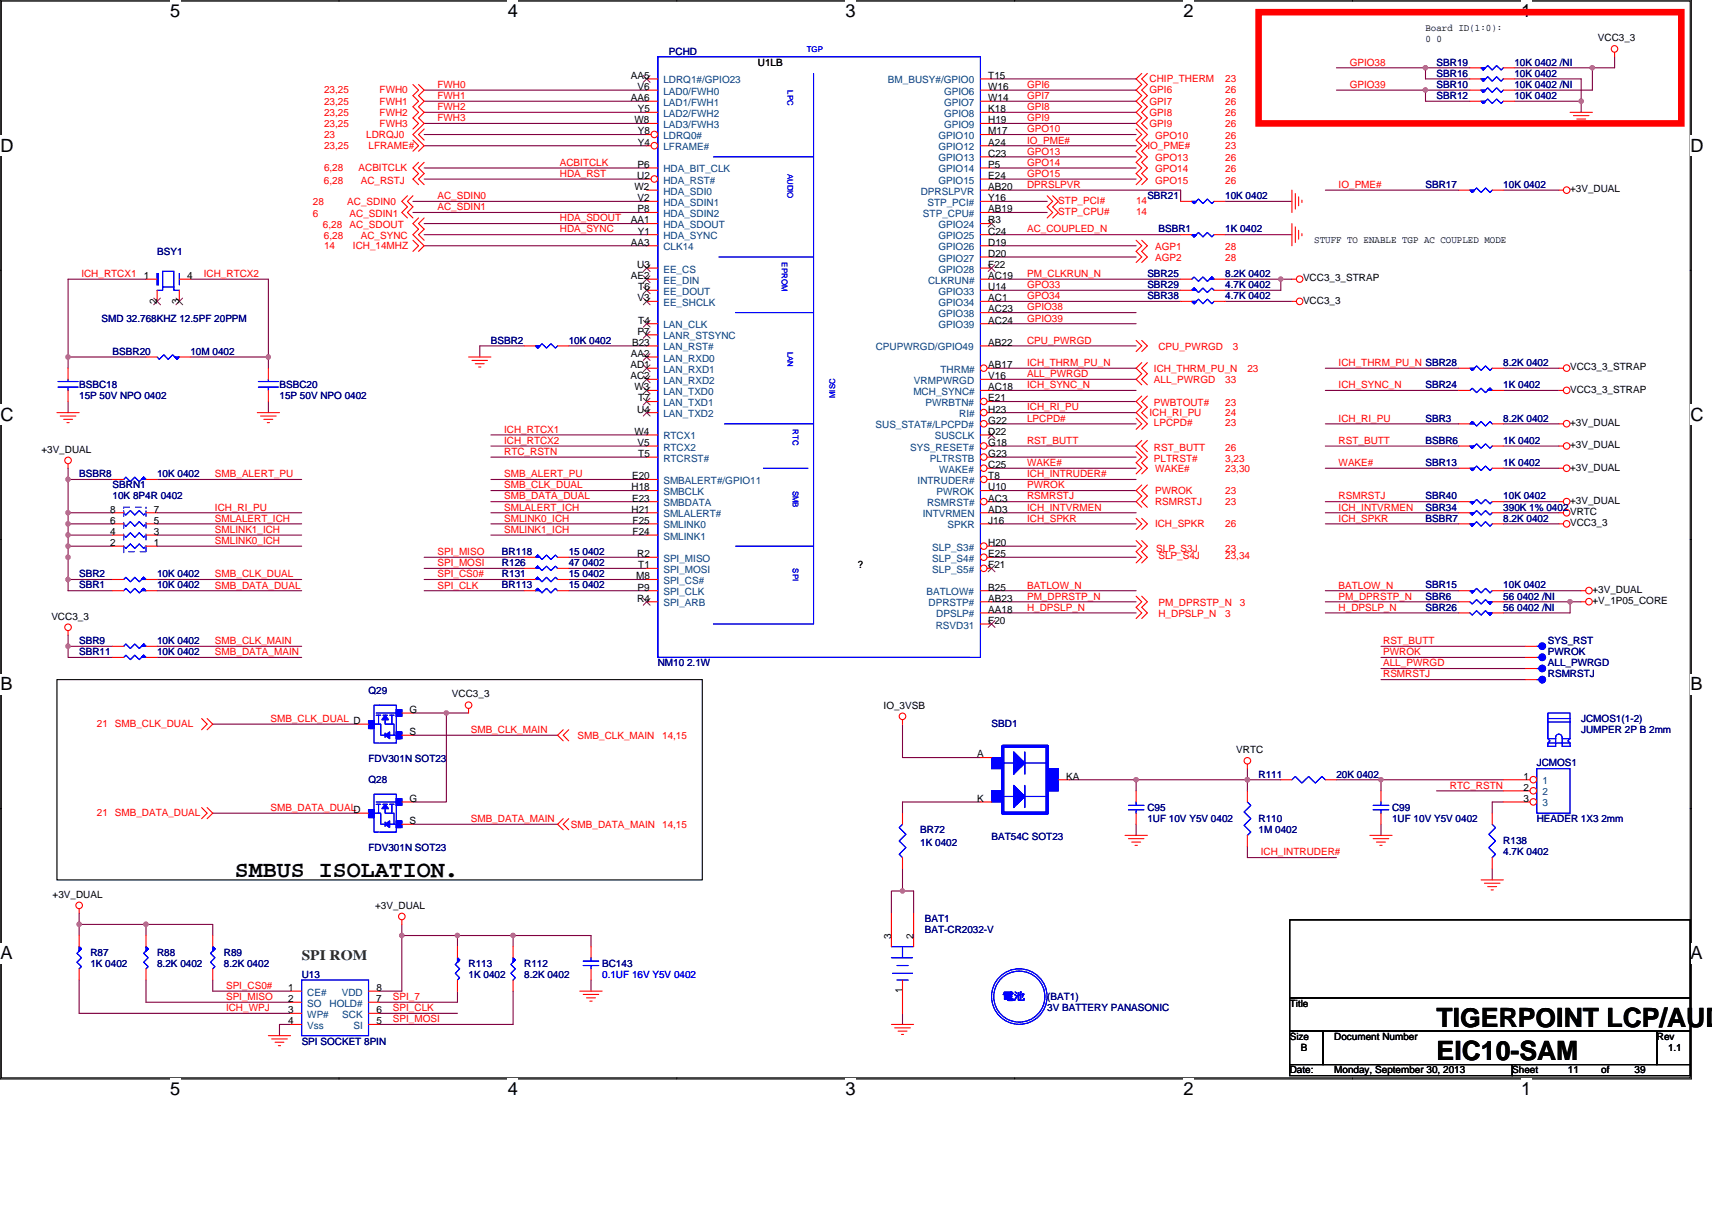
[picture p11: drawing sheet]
<svg xmlns="http://www.w3.org/2000/svg" width="297mm" height="210mm" viewBox="0 0 297 210" stroke-linecap="round" stroke-linejoin="round" font-family="sans-serif">
<defs><g id="words">
<g font-size="4.6">
<text x="249.3" y="178.2">TIGERPOINT LCP/AUD</text>
<text x="249.3" y="184">EIC10-SAM</text>
</g>
<text font-size="4" x="40.8" y="152.2">SMBUS ISOLATION.</text>
<g font-size="3.2">
<text x="29.5" y="2.9">5</text>
<text x="88.1" y="2.9">4</text>
<text x="146.7" y="2.9">3</text>
<text x="205.3" y="2.9">2</text>
<text x="263.9" y="2.9">1</text>
<text x=".1" y="26.4">D</text>
<text x="293.3" y="26.4">D</text>
<text x=".1" y="73.1">C</text>
<text x="293.3" y="73.1">C</text>
<text x=".1" y="119.8">B</text>
<text x="293.3" y="119.8">B</text>
<text x=".1" y="166.5">A</text>
<text x="293.3" y="166.5">A</text>
<text x="29.5" y="190">5</text>
<text x="88.1" y="190">4</text>
<text x="146.7" y="190">3</text>
<text x="205.3" y="190">2</text>
<text x="263.9" y="190">1</text>
</g>
<text font-size="2.5" fill="#008000" x="52.3" y="166.6">SPI ROM</text>
<g font-size="1.7">
<text x="247.3" y="5.4">Board ID(1:0):</text>
<text x="131.5" y="11.4">U1LB</text>
<text x="247.3" y="7.3">0 0</text>
<text x="277.2" y="7.1">VCC3_3</text>
<text x="109.5" y="13.7">AA5</text>
<text x="109.5" y="17.5">AA6</text>
<text x="110.6" y="15.6">V6</text>
<text x="171.5" y="13.7">T15</text>
<text x="171.5" y="15.6">W16</text>
<text x="171.5" y="17.5">W14</text>
<text x="110.1" y="21.4">W8</text>
<text x="110.7" y="19.5">Y5</text>
<text x="110.7" y="23.3">Y8</text>
<text x="171.5" y="23.3">M17</text>
<text x="171.5" y="19.5">K18</text>
<text x="171.5" y="21.4">H19</text>
<text x="110.6" y="29.1">P6</text>
<text x="110.7" y="25.3">Y4</text>
<text x="171.5" y="25.3">A24</text>
<text x="171.5" y="27.2">C23</text>
<text x="171.5" y="29.1">P5</text>
<text x="110.1" y="33">W2</text>
<text x="110.6" y="31.1">U2</text>
<text x="110.6" y="34.9">V2</text>
<text x="171.5" y="31.1">E24</text>
<text x="171.5" y="33">AB20</text>
<text x="171.5" y="34.9">Y16</text>
<text x="272.4" y="33.4">+3V_DUAL</text>
<text x="109.5" y="38.8">AA1</text>
<text x="110.6" y="36.9">P8</text>
<text x="110.7" y="40.7">Y1</text>
<text x="171.5" y="36.9">AB19</text>
<text x="171.5" y="38.8">R3</text>
<text x="171.5" y="40.7">C24</text>
<text x="109.5" y="42.6">AA3</text>
<text x="110.6" y="46.5">U3</text>
<text x="171.5" y="42.6">D19</text>
<text x="171.5" y="44.6">D20</text>
<text x="171.5" y="46.5">F22</text>
<text x="228" y="42.1">STUFF TO ENABLE TGP AC COUPLED MODE</text>
<text x="24.9" y="48.4">1</text>
<text x="27.2" y="52.7" transform="rotate(-90 27.2 52.7)">2</text>
<text x="31.1" y="52.7" transform="rotate(-90 31.1 52.7)">3</text>
<text x="32.5" y="48.4">4</text>
<text x="109.5" y="48.4">AE2</text>
<text x="110.6" y="52.3">V3</text>
<text x="110.7" y="50.4">T6</text>
<text x="171.5" y="48.4">AC19</text>
<text x="171.5" y="50.4">U14</text>
<text x="171.5" y="52.3">AC1</text>
<text x="226.1" y="52.7">VCC3_3</text>
<text x="226.1" y="48.8">VCC3_3_STRAP</text>
<text x="110.6" y="58.1">P7</text>
<text x="110.7" y="56.2">T4</text>
<text x="171.5" y="54.2">AC23</text>
<text x="171.5" y="56.2">AC24</text>
<text x="109.4" y="63.9">AD1</text>
<text x="109.4" y="65.8">AC2</text>
<text x="109.5" y="61.9">AA2</text>
<text x="109.7" y="60">B23</text>
<text x="171.5" y="65.8">V16</text>
<text x="171.5" y="63.9">AB17</text>
<text x="171.5" y="60">AB22</text>
<text x="272.4" y="64.3">VCC3_3_STRAP</text>
<text x="110.1" y="67.7">W3</text>
<text x="110.6" y="71.6">U4</text>
<text x="110.7" y="69.7">T7</text>
<text x="171.5" y="71.6">H23</text>
<text x="171.5" y="69.7">E21</text>
<text x="171.5" y="67.7">AC18</text>
<text x="272.4" y="68.1">VCC3_3_STRAP</text>
<text x="110.1" y="75.5">W4</text>
<text x="110.6" y="77.4">V5</text>
<text x="171.5" y="77.4">G18</text>
<text x="171.5" y="75.5">D22</text>
<text x="171.5" y="73.5">G22</text>
<text x="272.4" y="77.8">+3V_DUAL</text>
<text x="272.4" y="73.9">+3V_DUAL</text>
<text x="7.2" y="78.6">+3V_DUAL</text>
<text x="109.7" y="83.2">E20</text>
<text x="110.7" y="79.3">T5</text>
<text x="171.5" y="83.2">T8</text>
<text x="171.5" y="81.2">C25</text>
<text x="171.5" y="79.3">G23</text>
<text x="272.4" y="81.7">+3V_DUAL</text>
<text x="19.1" y="89">8</text>
<text x="26.7" y="89">7</text>
<text x="109.6" y="85.1">H18</text>
<text x="109.6" y="89">H21</text>
<text x="109.7" y="87">E23</text>
<text x="171.5" y="89">AD3</text>
<text x="171.5" y="87">AC3</text>
<text x="171.5" y="85.1">U10</text>
<text x="272.4" y="87.4">+3V_DUAL</text>
<text x="272.4" y="89.4">VRTC</text>
<text x="19.1" y="94.8">2</text>
<text x="19.1" y="92.8">4</text>
<text x="19.1" y="90.9">6</text>
<text x="26.7" y="94.8">1</text>
<text x="26.7" y="92.8">3</text>
<text x="26.7" y="90.9">5</text>
<text x="109.8" y="90.9">F25</text>
<text x="109.8" y="92.8">F24</text>
<text x="171.5" y="90.9">J16</text>
<text x="171.5" y="94.8">H20</text>
<text x="272.4" y="91.3">VCC3_3</text>
<text x="110.4" y="100.5">M8</text>
<text x="110.6" y="96.7">R2</text>
<text x="110.7" y="98.6">T1</text>
<text x="148.9" y="98.6">?</text>
<text x="171.5" y="96.7">E25</text>
<text x="171.5" y="98.6">F21</text>
<text x="8.9" y="107.5">VCC3_3</text>
<text x="110.6" y="104.4">R4</text>
<text x="110.6" y="102.5">P9</text>
<text x="171.5" y="106.3">AA18</text>
<text x="171.5" y="104.4">AB23</text>
<text x="171.5" y="102.5">B25</text>
<text x="276.3" y="102.9">+3V_DUAL</text>
<text x="276.3" y="104.8">+V_1P05_CORE</text>
<text x="171.5" y="108.3">F20</text>
<text x="71.1" y="123.7">G</text>
<text x="78.4" y="121">VCC3_3</text>
<text x="153.3" y="123">IO_3VSB</text>
<text x="71.1" y="127.6">S</text>
<text x="169.5" y="131.4">A</text>
<text x="214.5" y="130.7">VRTC</text>
<text x="185" y="135.3">KA</text>
<text x="264.3" y="135.3">1</text>
<text x="264.3" y="137.2">2</text>
<text x="71.1" y="143">S</text>
<text x="71.1" y="139.1">G</text>
<text x="169.5" y="139.1">K</text>
<text x="264.3" y="139.2">3</text>
<text x="9.1" y="155.8">+3V_DUAL</text>
<text x="65.1" y="157.7">+3V_DUAL</text>
<text x="154.6" y="162.9" transform="rotate(-90 154.6 162.9)">3</text>
<text x="158.5" y="162.9" transform="rotate(-90 158.5 162.9)">2</text>
<text x="50" y="172">1</text>
<text x="50" y="173.9">2</text>
<text x="65.3" y="173.9">7</text>
<text x="65.3" y="172">8</text>
<text x="156.6" y="172.4" transform="rotate(-90 156.6 172.4)">1</text>
<text x="50" y="175.8">3</text>
<text x="50" y="177.8">4</text>
<text x="65.3" y="177.8">5</text>
<text x="65.3" y="175.8">6</text>
<text x="223.8" y="174.7">Title</text>
<text x="223.8" y="180.5">Size</text>
<text x="225.7" y="182.4">B</text>
<text x="231.5" y="180.5">Document Number</text>
<text x="287.5" y="180.5">Rev</text>
<text x="289.4" y="182.4">1.1</text>
<text x="223.8" y="186.3">Date:</text>
<text x="231.5" y="186.3">Monday, September 30, 2013</text>
<text x="262.4" y="186.3">Sheet</text>
<text x="272" y="186.3">11</text>
<text x="277.8" y="186.3">of</text>
<text x="283.6" y="186.3">39</text>
</g>
<g font-size="1.7" fill="#000080">
<text x="116.1" y="9.5">PCHD</text>
<text x="249.3" y="11.4">SBR19</text>
<text x="262.8" y="11.4">10K 0402 /NI</text>
<text x="249.3" y="13.3">SBR16</text>
<text x="249.3" y="17.2">SBR12</text>
<text x="249.3" y="15.2">SBR10</text>
<text x="262.8" y="13.3">10K 0402</text>
<text x="262.8" y="17.2">10K 0402</text>
<text x="262.8" y="15.2">10K 0402 /NI</text>
<text x="199.1" y="34.5">SBR21</text>
<text x="212.6" y="34.5">10K 0402</text>
<text x="247.3" y="32.6">SBR17</text>
<text x="260.8" y="32.6">10K 0402</text>
<text x="201" y="40.3">BSBR1</text>
<text x="212.6" y="40.3">1K 0402</text>
<text x="27.3" y="44.2">BSY1</text>
<text x="199.1" y="50">SBR29</text>
<text x="199.1" y="51.9">SBR38</text>
<text x="199.1" y="48.1">SBR25</text>
<text x="212.6" y="50">4.7K 0402</text>
<text x="212.6" y="51.9">4.7K 0402</text>
<text x="212.6" y="48.1">8.2K 0402</text>
<text x="17.6" y="55.8">SMD 32.768KHZ 12.5PF 20PPM</text>
<text x="85.2" y="59.6">BSBR2</text>
<text x="98.7" y="59.6">10K 0402</text>
<text x="19.5" y="61.6">BSBR20</text>
<text x="33" y="61.6">10M 0402</text>
<text x="260.8" y="63.5">8.2K 0402</text>
<text x="13.7" y="67.4">BSBC18</text>
<text x="13.7" y="69.3">15P 50V NPO 0402</text>
<text x="48.5" y="67.4">BSBC20</text>
<text x="48.5" y="69.3">15P 50V NPO 0402</text>
<text x="247.3" y="67.4">SBR24</text>
<text x="260.8" y="67.4">1K 0402</text>
<text x="247.3" y="73.2">SBR3</text>
<text x="247.3" y="77">BSBR6</text>
<text x="260.8" y="77">1K 0402</text>
<text x="260.8" y="73.2">8.2K 0402</text>
<text x="13.7" y="82.8">BSBR8</text>
<text x="27.3" y="82.8">10K 0402</text>
<text x="247.3" y="80.9">SBR13</text>
<text x="260.8" y="80.9">1K 0402</text>
<text x="19.5" y="84.8">SBRN1</text>
<text x="19.5" y="86.7">10K 8P4R 0402</text>
<text x="247.3" y="86.7">SBR40</text>
<text x="247.3" y="88.6">SBR34</text>
<text x="260.8" y="86.7">10K 0402</text>
<text x="260.8" y="88.6">390K 1% 0402</text>
<text x="247.3" y="90.5">BSBR7</text>
<text x="260.8" y="90.5">8.2K 0402</text>
<text x="13.7" y="100.2">SBR2</text>
<text x="27.3" y="100.2">10K 0402</text>
<text x="87.1" y="98.3">R126</text>
<text x="87.1" y="96.3">BR118</text>
<text x="87.1" y="100.2">R131</text>
<text x="98.7" y="98.3">47 0402</text>
<text x="98.7" y="96.3">15 0402</text>
<text x="98.7" y="100.2">15 0402</text>
<text x="13.7" y="102.1">SBR1</text>
<text x="27.3" y="102.1">10K 0402</text>
<text x="87.1" y="102.1">BR113</text>
<text x="98.7" y="102.1">15 0402</text>
<text x="247.3" y="106">SBR26</text>
<text x="247.3" y="102.1">SBR15</text>
<text x="247.3" y="104.1">SBR6</text>
<text x="260.8" y="106">56 0402 /NI</text>
<text x="260.8" y="102.1">10K 0402</text>
<text x="260.8" y="104.1">56 0402 /NI</text>
<text x="13.7" y="113.7">SBR11</text>
<text x="13.7" y="111.8">SBR9</text>
<text x="27.3" y="113.7">10K 0402</text>
<text x="27.3" y="111.8">10K 0402</text>
<text x="268.6" y="113.7">PWROK</text>
<text x="268.6" y="111.8">SYS_RST</text>
<text x="114.1" y="115.6">NM10 2.1W</text>
<text x="268.6" y="117.6">RSMRSTJ</text>
<text x="268.6" y="115.6">ALL_PWRGD</text>
<text x="63.9" y="120.5">Q29</text>
<text x="274.3" y="125.3">JCMOS1(1-2)</text>
<text x="172" y="126.2">SBD1</text>
<text x="274.3" y="127.2">JUMPER 2P B 2mm</text>
<text x="63.9" y="135.9">Q28</text>
<text x="63.9" y="132.2">FDV301N SOT23</text>
<text x="218.4" y="134.9">R111</text>
<text x="231.9" y="134.9">20K 0402</text>
<text x="266.6" y="133">JCMOS1</text>
<text x="199.1" y="140.7">C95</text>
<text x="199.1" y="142.7">1UF 10V Y5V 0402</text>
<text x="218.4" y="142.7">R110</text>
<text x="241.5" y="140.7">C99</text>
<text x="241.5" y="142.7">1UF 10V Y5V 0402</text>
<text x="266.6" y="142.7">HEADER 1X3 2mm</text>
<text x="63.9" y="147.7">FDV301N SOT23</text>
<text x="159.7" y="144.6">BR72</text>
<text x="159.7" y="146.9">1K 0402</text>
<text x="172" y="145.8">BAT54C SOT23</text>
<text x="218.4" y="144.6">1M 0402</text>
<text x="260.8" y="146.5">R138</text>
<text x="260.8" y="148.4">4.7K 0402</text>
<text x="160.5" y="160">BAT1</text>
<text x="160.5" y="162">BAT-CR2032-V</text>
<text x="15.7" y="165.8">R87</text>
<text x="15.7" y="167.7">1K 0402</text>
<text x="27.3" y="165.8">R88</text>
<text x="27.3" y="167.7">8.2K 0402</text>
<text x="38.8" y="165.8">R89</text>
<text x="38.8" y="167.7">8.2K 0402</text>
<text x="81.3" y="167.7">R113</text>
<text x="90.9" y="167.7">R112</text>
<text x="104.5" y="167.7">BC143</text>
<text x="52.3" y="169.7">U13</text>
<text x="81.3" y="169.7">1K 0402</text>
<text x="90.9" y="169.7">8.2K 0402</text>
<text x="181.7" y="173.5">(BAT1)</text>
<text x="181.7" y="175.5">3V BATTERY PANASONIC</text>
<text x="52.3" y="181.3">SPI SOCKET 8PIN</text>
</g>
<g font-size="1.7" fill="#f00">
<text x="234.2" y="11.4">GPIO38</text>
<text x="56.2" y="16.2">23,25</text>
<text x="65.9" y="16.2">FWH0</text>
<text x="75.9" y="15.3">FWH0</text>
<text x="75.9" y="17.2">FWH1</text>
<text x="178.2" y="17.2">GPI7</text>
<text x="178.2" y="15.3">GPI6</text>
<text x="199.5" y="14.3">CHIP_THERM</text>
<text x="199.5" y="16.2">GPI6</text>
<text x="212.6" y="14.3">23</text>
<text x="212.6" y="16.2">26</text>
<text x="234.2" y="15.3">GPIO39</text>
<text x="56.2" y="18.1">23,25</text>
<text x="56.2" y="22">23,25</text>
<text x="56.2" y="20.1">23,25</text>
<text x="56.2" y="23.9">23</text>
<text x="63.5" y="23.9">LDRQJ0</text>
<text x="65.9" y="18.1">FWH1</text>
<text x="65.9" y="22">FWH3</text>
<text x="65.9" y="20.1">FWH2</text>
<text x="75.9" y="19.1">FWH2</text>
<text x="75.9" y="21">FWH3</text>
<text x="178.2" y="19.1">GPI8</text>
<text x="178.2" y="21">GPI9</text>
<text x="178.2" y="23">GPO10</text>
<text x="199.5" y="20.1">GPI8</text>
<text x="199.5" y="22">GPI9</text>
<text x="199.5" y="18.1">GPI7</text>
<text x="212.6" y="20.1">26</text>
<text x="212.6" y="22">26</text>
<text x="212.6" y="18.1">26</text>
<text x="56.2" y="29.7">6,28</text>
<text x="56.2" y="25.9">23,25</text>
<text x="62.2" y="29.7">ACBITCLK</text>
<text x="63.9" y="25.9">LFRAME#</text>
<text x="97.1" y="28.8">ACBITCLK</text>
<text x="178.2" y="26.8">GPO13</text>
<text x="178.2" y="28.8">GPO14</text>
<text x="178.2" y="24.9">IO_PME#</text>
<text x="199.1" y="25.9">IO_PME#</text>
<text x="200.4" y="24.1">GPO10</text>
<text x="200.4" y="28">GPO13</text>
<text x="200.4" y="29.9">GPO14</text>
<text x="212.6" y="24.1">26</text>
<text x="212.6" y="28">26</text>
<text x="212.6" y="29.9">26</text>
<text x="212.6" y="25.9">23</text>
<text x="54.3" y="35.5">28</text>
<text x="56.2" y="31.9">6,28</text>
<text x="60.3" y="35.5">AC_SDIN0</text>
<text x="62.6" y="31.9">AC_RSTJ</text>
<text x="75.9" y="34.6">AC_SDIN0</text>
<text x="97.1" y="30.7">HDA_RST</text>
<text x="178.2" y="32.6">DPRSLPVR</text>
<text x="178.2" y="30.7">GPO15</text>
<text x="183.6" y="35.3">STP_PCI#</text>
<text x="197.1" y="35.3">14</text>
<text x="200.4" y="31.9">GPO15</text>
<text x="212.6" y="31.9">26</text>
<text x="232.3" y="32.6">IO_PME#</text>
<text x="54.3" y="37.6">6</text>
<text x="56" y="39.6">6,28</text>
<text x="56.2" y="41.5">6,28</text>
<text x="60.7" y="39.6">AC_SDOUT</text>
<text x="60.7" y="37.6">AC_SDIN1</text>
<text x="62.6" y="41.5">AC_SYNC</text>
<text x="75.9" y="36.5">AC_SDIN1</text>
<text x="97.1" y="38.4">HDA_SDOUT</text>
<text x="97.1" y="40.3">HDA_SYNC</text>
<text x="178.2" y="40.3">AC_COUPLED_N</text>
<text x="183.6" y="37.3">STP_CPU#</text>
<text x="197.1" y="37.3">14</text>
<text x="56.2" y="43.2">14</text>
<text x="61.2" y="43.2">ICH_14MHZ</text>
<text x="200.4" y="43.4">AGP1</text>
<text x="200.4" y="45.4">AGP2</text>
<text x="212.6" y="43.4">28</text>
<text x="212.6" y="45.4">28</text>
<text x="14.1" y="48.1">ICH_RTCX1</text>
<text x="35.4" y="48.1">ICH_RTCX2</text>
<text x="178.2" y="48.1">PM_CLKRUN_N</text>
<text x="178.2" y="50">GPO33</text>
<text x="178.2" y="51.9">GPO34</text>
<text x="178.2" y="53.9">GPIO38</text>
<text x="178.2" y="59.6">CPU_PWRGD</text>
<text x="178.2" y="55.8">GPIO39</text>
<text x="178.2" y="63.5">ICH_THRM_PU_N</text>
<text x="178.2" y="65.4">ALL_PWRGD</text>
<text x="200.2" y="64.5">ICH_THRM_PU_N</text>
<text x="201" y="60.8">CPU_PWRGD</text>
<text x="213.9" y="60.8">3</text>
<text x="216.4" y="64.5">23</text>
<text x="232.3" y="63.5">ICH_THRM_PU_N SBR28</text>
<text x="178.2" y="67.4">ICH_SYNC_N</text>
<text x="178.2" y="71.2">ICH_RI_PU</text>
<text x="200.2" y="70.5">PWBTOUT#</text>
<text x="200.2" y="66.4">ALL_PWRGD</text>
<text x="212.6" y="66.4">33</text>
<text x="212.6" y="70.5">23</text>
<text x="232.3" y="67.4">ICH_SYNC_N</text>
<text x="87.5" y="75.1">ICH_RTCX1</text>
<text x="87.5" y="77">ICH_RTCX2</text>
<text x="178.2" y="77">RST_BUTT</text>
<text x="178.2" y="73.2">LPCPD#</text>
<text x="199.5" y="72.2">ICH_RI_PU</text>
<text x="200.2" y="73.9">LPCPD#</text>
<text x="212.6" y="72.2">24</text>
<text x="212.6" y="73.9">23</text>
<text x="232.3" y="77">RST_BUTT</text>
<text x="232.3" y="73.2">ICH_RI_PU</text>
<text x="37.3" y="82.8">SMB_ALERT_PU</text>
<text x="87.5" y="79">RTC_RSTN</text>
<text x="87.5" y="82.8">SMB_ALERT_PU</text>
<text x="178.2" y="82.8">ICH_INTRUDER#</text>
<text x="178.2" y="80.9">WAKE#</text>
<text x="200.2" y="80.1">PLTRST#</text>
<text x="200.2" y="78.2">RST_BUTT</text>
<text x="200.4" y="81.9">WAKE#</text>
<text x="212.6" y="80.1">3,23</text>
<text x="212.6" y="78.2">26</text>
<text x="212.6" y="81.9">23,30</text>
<text x="232.3" y="80.9">WAKE#</text>
<text x="37.3" y="88.6">ICH_RI_PU</text>
<text x="87.5" y="88.6">SMLALERT_ICH</text>
<text x="87.5" y="84.8">SMB_CLK_DUAL</text>
<text x="87.5" y="86.7">SMB_DATA_DUAL</text>
<text x="178.2" y="88.6">ICH_INTVRMEN</text>
<text x="178.2" y="84.8">PWROK</text>
<text x="178.2" y="86.7">RSMRSTJ</text>
<text x="200.4" y="87.6">RSMRSTJ</text>
<text x="200.4" y="85.7">PWROK</text>
<text x="212.6" y="87.6">23</text>
<text x="212.6" y="85.7">23</text>
<text x="232.3" y="86.7">RSMRSTJ</text>
<text x="232.3" y="88.6">ICH_INTVRMEN</text>
<text x="37.3" y="90.5">SMLALERT_ICH</text>
<text x="37.3" y="94.4">SMLINK0_ICH</text>
<text x="37.3" y="92.5">SMLINK1_ICH</text>
<text x="87.5" y="90.5">SMLINK0_ICH</text>
<text x="87.5" y="92.5">SMLINK1_ICH</text>
<text x="178.2" y="90.5">ICH_SPKR</text>
<text x="200.4" y="91.5">ICH_SPKR</text>
<text x="200.6" y="95.7">SLP_S3J</text>
<text x="212.6" y="91.5">26</text>
<text x="212.6" y="95.7">23</text>
<text x="232.3" y="90.5">ICH_SPKR</text>
<text x="37.3" y="100.2">SMB_CLK_DUAL</text>
<text x="75.9" y="98.3">SPI_MOSI</text>
<text x="75.9" y="100.2">SPI_CS0#</text>
<text x="75.9" y="96.3">SPI_MISO</text>
<text x="201" y="97.1">SLP_S4J</text>
<text x="212.6" y="97.1">23,34</text>
<text x="37.3" y="102.1">SMB_DATA_DUAL</text>
<text x="75.9" y="102.1">SPI_CLK</text>
<text x="178.2" y="104.1">PM_DPRSTP_N</text>
<text x="178.2" y="106">H_DPSLP_N</text>
<text x="178.2" y="102.1">BATLOW_N</text>
<text x="201" y="107.1">H_DPSLP_N</text>
<text x="201" y="105.2">PM_DPRSTP_N</text>
<text x="212.6" y="107.1">3</text>
<text x="215.1" y="105.2">3</text>
<text x="232.3" y="106">H_DPSLP_N</text>
<text x="232.3" y="104.1">PM_DPRSTP_N</text>
<text x="232.3" y="102.1">BATLOW_N</text>
<text x="37.3" y="111.8">SMB_CLK_MAIN</text>
<text x="37.3" y="113.7">SMB_DATA_MAIN</text>
<text x="240" y="111.8">RST_BUTT</text>
<text x="240" y="113.7">PWROK</text>
<text x="240" y="115.6">ALL_PWRGD</text>
<text x="240" y="117.6">RSMRSTJ</text>
<text x="46.9" y="125.3">SMB_CLK_DUAL D</text>
<text x="16.8" y="126.2">21 SMB_CLK_DUAL</text>
<text x="81.7" y="127.2">SMB_CLK_MAIN</text>
<text x="100.2" y="128.2">SMB_CLK_MAIN</text>
<text x="114.9" y="128.2">14,15</text>
<text x="251.6" y="136.9">RTC_RSTN</text>
<text x="16.8" y="141.7">21 SMB_DATA_DUAL</text>
<text x="46.9" y="140.7">SMB_DATA_DUALD</text>
<text x="81.7" y="142.7">SMB_DATA_MAIN</text>
<text x="99.1" y="143.6">SMB_DATA_MAIN</text>
<text x="114.9" y="143.6">14,15</text>
<text x="218.8" y="148.4">ICH_INTRUDER#</text>
<text x="39.2" y="173.5">SPI_MISO</text>
<text x="39.2" y="171.6">SPI_CS0#</text>
<text x="68.2" y="173.5">SPI_7</text>
<text x="39.2" y="175.5">ICH_WPJ</text>
<text x="68.2" y="175.5">SPI_CLK</text>
<text x="68.2" y="177.4">SPI_MOSI</text>
</g>
<g font-size="1.7" fill="#004080">
<text x="115.1" y="14.5">LDRQ1#/GPIO23</text>
<text x="115.1" y="16.4">LAD0/FWH0</text>
<text x="154.1" y="14.5">BM_BUSY#/GPIO0</text>
<text x="163.8" y="16.4">GPIO6</text>
<text x="115.1" y="18.4">LAD1/FWH1</text>
<text x="115.1" y="20.3">LAD2/FWH2</text>
<text x="115.1" y="22.2">LAD3/FWH3</text>
<text x="163.8" y="20.3">GPIO8</text>
<text x="163.8" y="22.2">GPIO9</text>
<text x="163.8" y="18.4">GPIO7</text>
<text x="115.1" y="26.1">LFRAME#</text>
<text x="115.1" y="29.9">HDA_BIT_CLK</text>
<text x="115.1" y="24.1">LDRQ0#</text>
<text x="162.8" y="24.1">GPIO10</text>
<text x="162.8" y="26.1">GPIO12</text>
<text x="162.8" y="28">GPIO13</text>
<text x="162.8" y="29.9">GPIO14</text>
<text x="115.1" y="31.9">HDA_RST#</text>
<text x="115.1" y="33.8">HDA_SDI0</text>
<text x="115.1" y="35.7">HDA_SDIN1</text>
<text x="159.8" y="33.8">DPRSLPVR</text>
<text x="160.9" y="35.7">STP_PCI#</text>
<text x="162.8" y="31.9">GPIO15</text>
<text x="115.1" y="37.7">HDA_SDIN2</text>
<text x="115.1" y="39.6">HDA_SDOUT</text>
<text x="115.1" y="41.5">HDA_SYNC</text>
<text x="160.1" y="37.7">STP_CPU#</text>
<text x="162.8" y="39.6">GPIO24</text>
<text x="162.8" y="41.5">GPIO25</text>
<text x="115.1" y="43.4">CLK14</text>
<text x="115.1" y="47.3">EE_CS</text>
<text x="162.8" y="43.4">GPIO26</text>
<text x="162.8" y="45.4">GPIO27</text>
<text x="162.8" y="47.3">GPIO28</text>
<text x="115.1" y="49.2">EE_DIN</text>
<text x="115.1" y="51.2">EE_DOUT</text>
<text x="115.1" y="53.1">EE_SHCLK</text>
<text x="161" y="49.2">CLKRUN#</text>
<text x="162.8" y="51.2">GPIO33</text>
<text x="162.8" y="53.1">GPIO34</text>
<text x="115.1" y="57">LAN_CLK</text>
<text x="115.1" y="58.9">LANR_STSYNC</text>
<text x="162.8" y="55">GPIO38</text>
<text x="162.8" y="57">GPIO39</text>
<text x="115.1" y="60.8">LAN_RST#</text>
<text x="115.1" y="62.7">LAN_RXD0</text>
<text x="115.1" y="64.7">LAN_RXD1</text>
<text x="152" y="60.8">CPUPWRGD/GPIO49</text>
<text x="163.2" y="64.7">THRM#</text>
<text x="115.1" y="66.6">LAN_RXD2</text>
<text x="115.1" y="68.5">LAN_TXD0</text>
<text x="115.1" y="70.5">LAN_TXD1</text>
<text x="158.5" y="68.5">MCH_SYNC#</text>
<text x="158.6" y="66.6">VRMPWRGD</text>
<text x="160.6" y="70.5">PWRBTN#</text>
<text x="115.1" y="72.4">LAN_TXD2</text>
<text x="115.1" y="76.3">RTCX1</text>
<text x="151.9" y="74.3">SUS_STAT#/LPCPD#</text>
<text x="162.2" y="76.3">SUSCLK</text>
<text x="166.4" y="72.4">RI#</text>
<text x="115.1" y="78.2">RTCX2</text>
<text x="115.1" y="80.1">RTCRST#</text>
<text x="115.1" y="84">SMBALERT#/GPIO11</text>
<text x="157.9" y="78.2">SYS_RESET#</text>
<text x="159.2" y="84">INTRUDER#</text>
<text x="161.3" y="80.1">PLTRSTB</text>
<text x="163" y="82">WAKE#</text>
<text x="115.1" y="85.9">SMBCLK</text>
<text x="115.1" y="87.8">SMBDATA</text>
<text x="115.1" y="89.8">SMLALERT#</text>
<text x="160.1" y="89.8">INTVRMEN</text>
<text x="160.9" y="87.8">RSMRST#</text>
<text x="162.5" y="85.9">PWROK</text>
<text x="115.1" y="91.7">SMLINK0</text>
<text x="115.1" y="93.6">SMLINK1</text>
<text x="161.8" y="95.6">SLP_S3#</text>
<text x="164.4" y="91.7">SPKR</text>
<text x="115.1" y="97.5">SPI_MISO</text>
<text x="115.1" y="99.4">SPI_MOSI</text>
<text x="115.1" y="101.3">SPI_CS#</text>
<text x="161.8" y="97.5">SLP_S4#</text>
<text x="161.8" y="99.4">SLP_S5#</text>
<text x="115.1" y="103.3">SPI_CLK</text>
<text x="115.1" y="105.2">SPI_ARB</text>
<text x="160.7" y="103.3">BATLOW#</text>
<text x="161.1" y="105.2">DPRSTP#</text>
<text x="162.5" y="107.1">DPSLP#</text>
<text x="162.4" y="109.1">RSVD31</text>
<text x="267.6" y="136.1">1</text>
<text x="267.6" y="138">2</text>
<text x="267.6" y="140">3</text>
<text x="53.3" y="172.8">CE#</text>
<text x="59.3" y="172.8">VDD</text>
<text x="53.3" y="174.7">SO</text>
<text x="53.3" y="176.6">WP#</text>
<text x="53.3" y="178.6">Vss</text>
<text x="57.2" y="174.7">HOLD#</text>
<text x="59.4" y="176.6">SCK</text>
<text x="61.3" y="178.6">SI</text>
</g>
<g font-size="1.7" fill="#00f">
<text x="104.5" y="169.7">0.1UF 16V Y5V 0402</text>
<text x="174" y="173.4">電池</text>
</g>
<g font-size="1.4" fill="#00f">
<text x="140" y="9">TGP</text>
<text x="136.6" y="15.6" transform="rotate(90 136.6 15.6)">LPC</text>
<text x="136.6" y="30.1" transform="rotate(90 136.6 30.1)">AUDIO</text>
<text x="135.6" y="45.6" transform="rotate(90 135.6 45.6)">EPROM</text>
<text x="136.6" y="61" transform="rotate(90 136.6 61)">LAN</text>
<text x="144.9" y="69.1" transform="rotate(-90 144.9 69.1)">MISC</text>
<text x="137.6" y="74.5" transform="rotate(90 137.6 74.5)">RTC</text>
<text x="137.6" y="85.1" transform="rotate(90 137.6 85.1)">SMB</text>
<text x="137.6" y="98.6" transform="rotate(90 137.6 98.6)">SPI</text>
</g>
</g></defs>
<path d="M0 0h293.5v187.2h-293.5zM.2 .2h293.1v186.8h-293.1z" fill="none" stroke="#000" stroke-width=".19"/>
<g fill="#fff">
<path d="M29.5 .1h1.8v3.5h-1.8z"/>
<path d="M29.5 187.2h1.8v3.5h-1.8z"/>
</g>
<path d="M58.8 0v.2M58.8 187v.2" fill="none" stroke="#000" stroke-width=".19"/>
<g fill="#fff">
<path d="M88.1 .1h1.8v3.5h-1.8z"/>
<path d="M88.1 187.2h1.8v3.5h-1.8z"/>
</g>
<path d="M117.4 0v.2M117.4 187v.2" fill="none" stroke="#000" stroke-width=".19"/>
<g fill="#fff">
<path d="M146.7 .1h1.8v3.5h-1.8z"/>
<path d="M146.7 187.2h1.8v3.5h-1.8z"/>
</g>
<path d="M176 0v.2M176 187v.2" fill="none" stroke="#000" stroke-width=".19"/>
<g fill="#fff">
<path d="M205.3 .1h1.8v3.5h-1.8z"/>
<path d="M205.3 187.2h1.8v3.5h-1.8z"/>
</g>
<path d="M234.7 0v.2M234.7 187v.2" fill="none" stroke="#000" stroke-width=".19"/>
<g fill="#fff">
<path d="M263.9 .1h1.8v3.5h-1.8z"/>
<path d="M263.9 187.2h1.8v3.5h-1.8z"/>
<path d="M.1 23.5h2.3v3.6h-2.3z"/>
<path d="M293.3 23.5h2.3v3.6h-2.3z"/>
<path d="M.1 70.3h2.3v3.5h-2.3z"/>
<path d="M293.3 70.3h2.3v3.5h-2.3z"/>
</g>
<path d="M0 46.9h.2M293.3 46.9h.2" fill="none" stroke="#000" stroke-width=".19"/>
<g fill="#fff">
<path d="M.1 117h2.1v3.5h-2.1z"/>
<path d="M293.3 117h2.1v3.5h-2.1z"/>
</g>
<path d="M0 93.6h.2M293.3 93.6h.2" fill="none" stroke="#000" stroke-width=".19"/>
<g fill="#fff">
<path d="M.1 163.7h2.1v3.5h-2.1z"/>
<path d="M293.3 163.7h2.1v3.5h-2.1z"/>
</g>
<path d="M9.9 117.9h112v34.8h-112zM0 140.3h.2M223.8 159.6h69.5v13.6h-69.5zM293.3 140.3h.2M223.8 178.9h5.8v5.8h-5.8zM223.8 173.2h69.5v5.7h-69.5zM229.6 178.9h57.9v5.8h-57.9zM287.5 178.9h5.8v5.8h-5.8zM223.8 184.7h38.6v2h-38.6zM262.4 184.7h30.9v2h-30.9z" fill="none" stroke="#000" stroke-width=".19"/>
<g fill="none" stroke="#800040" stroke-width=".19">
<path d="M73.6 15.6h38.6M73.6 17.6h38.6M73.6 19.5h38.6M172 17.6h25.1M172 13.7h25.1M172 19.5h25.1M172 15.6h25.1M231.9 11.8h15.4M231.9 15.6h15.4M247.3 11.8v1.9h7.7M247.3 15.6v2h7.7M247.3 11.8h7.7"/>
<path d="M247.3 15.6h7.7M262.8 11.8h13.5M262.8 13.7h11.5v3.9M262.8 17.6h11.5v1.9M276.3 11.8v3.8h-13.5M280.1 9.8v2h-3.8M71.6 34.9h40.6M71.6 36.9h40.6M73.6 21.4h38.6M73.6 25.3h38.6M73.6 31.1h38.6M73.6 38.8h38.6"/>
<path d="M73.6 23.3h38.6M73.6 29.1h38.6M172 31.1h25.1M172 34.9h9.7M172 36.9h9.7M172 21.4h25.1M172 23.3h25.1M172 27.2h25.1M172 29.1h25.1M172 25.3h25.1M172 33h32.8v1.9M212.6 34.9h11.6"/>
<path d="M230 33h23.1M260.8 33h9.7M25.3 48.5h-13.5v13.5M33 48.5h13.6v13.5M73.6 42.7h38.6M73.6 40.7h38.6M172 44.6h25.1M172 42.7h25.1M172 54.3h25.1M172 56.2h25.1M172 48.5h32.8M172 50.4h32.8"/>
<path d="M172 52.3h32.8M172 40.7h32.8M212.6 48.5h9.6v1.9h-9.6M212.6 52.3h11.6M212.6 40.7h11.6M222.2 48.5h2M11.8 62h13.5M11.8 62v1.9M11.8 69.7v1.9M33 62h13.6M46.6 62v1.9M46.6 69.7v1.9"/>
<path d="M85.2 75.5h27M85.2 77.4h27M85.2 79.3h27M90.9 60h-7.7v2M98.7 60h13.5M172 63.9h25.1M172 67.8h25.1M172 69.7h25.1M172 71.6h25.1M172 79.3h25.1M172 77.4h25.1M172 65.8h25.1"/>
<path d="M172 60h25.1M172 73.6h25.1M230 67.8h23.1M230 63.9h23.1M230 77.4h23.1M230 73.6h23.1M260.8 77.4h9.7M260.8 63.9h9.7M260.8 67.8h9.7M260.8 73.6h9.7M11.8 83.2h7.7M11.8 89h7.7"/>
<path d="M11.8 89v1.9h7.7M11.8 92.9h7.7M11.8 92.9v1.9h7.7M11.8 81.3v1.9M11.8 90.9v2M11.8 83.2v5.8M11.8 94.8v5.8M27.3 83.2h25M27.3 90.9h25M27.3 89h25M27.3 94.8h25M27.3 92.9h25"/>
<path d="M73.6 98.6h17.3M73.6 96.7h17.3M85.2 83.2h27M85.2 89h27M85.2 90.9h27M85.2 92.9h27M85.2 85.1h27M85.2 87.1h27M98.7 96.7h13.5M98.7 98.6h13.5M172 83.2h25.1M172 94.8h25.1"/>
<path d="M172 89h25.1M172 85.1h25.1M172 87.1h25.1M172 90.9h25.1M172 81.3h25.1M172 96.7h25.1M230 90.9h23.1M230 89h23.1M230 87.1h23.1M230 81.3h23.1M260.8 90.9h9.7M260.8 87.1h9.7"/>
<path d="M260.8 89h9.7M260.8 81.3h9.7M11.8 112.2h7.7M11.8 112.2v1.9h7.7M11.8 100.6h7.7M11.8 110.2v2M11.8 100.6v1.9h7.7M27.3 100.6h25M27.3 102.5h25M27.3 112.2h25M27.3 114.1h25M73.6 102.5h17.3"/>
<path d="M73.6 100.6h17.3M98.7 102.5h13.5M98.7 100.6h13.5M172 104.4h25.1M172 106.4h25.1M172 102.5h25.1M230 102.5h23.1M230 106.4h23.1M230 104.4h23.1M239.6 112.2h25.1M239.6 114.1h25.1M239.6 116h25.1"/>
<path d="M239.6 117.9h25.1M260.8 104.4h11.6M260.8 102.5h13.5M272.4 104.4v2h-11.6M272.4 104.4h1.9M36.9 125.7h25.1M71.6 127.6h25.1M71.6 123.7h5.8M77.4 123.7v15.5h-5.8M77.4 123.7h3.9M156.6 125.7v5.8h13.5M170.1 139.2h-13.5v1.9"/>
<path d="M185.5 135.3h11.6M197.1 135.3v1.9M197.1 135.3h19.3v1.9M216.4 133.4v1.9h5.8M231.9 135.3h7.7M239.6 135.3h21.2M239.6 135.3v1.9M249.3 137.2h11.5M260.8 139.2h-1.9v1.9M13.7 158.5v1.9M36.9 141.1h25.1M71.6 143h25.1"/>
<path d="M156.6 150.8v3.8M158.5 158.5v-3.9h-3.8v3.9M197.1 143v2M216.4 146.9v1.9h15.5M239.6 143v2M258.9 150.8v1.9M13.7 160.4h11.6v1.9M13.7 170.1v5.8h36.7M13.7 160.4v1.9M25.3 170.1v3.8h25.1M25.3 160.4h11.6v1.9M36.9 170.1v1.9h13.5"/>
<path d="M50.4 177.8h-1.9v1.9M65.9 175.9h13.5M69.7 162.3v9.7h-3.8M69.7 162.3h9.7M69.7 160.4v1.9M79.4 172v1.9h-13.5M79.4 162.3h9.6M79.4 162.3v2M89 162.3v2M89 172v5.8h-23.1M89 162.3h13.5v2M102.5 170.1v1.9"/>
<path d="M156.6 175.9v1.9"/>
</g>
<g fill="#f0f" stroke="#f0f" stroke-width=".19">
<circle cx="46.5" cy="62" r=".38"/>
<circle cx="216.4" cy="135.3" r=".38"/>
<circle cx="197.1" cy="135.3" r=".38"/>
<circle cx="239.6" cy="135.3" r=".38"/>
<circle cx="69.7" cy="162.3" r=".38"/>
<circle cx="272.4" cy="104.4" r=".38"/>
<circle cx="25.3" cy="160.4" r=".38"/>
<circle cx="13.7" cy="160.4" r=".38"/>
<circle cx="89" cy="162.3" r=".38"/>
<circle cx="79.4" cy="162.3" r=".38"/>
<circle cx="11.8" cy="62" r=".38"/>
<circle cx="247.3" cy="11.8" r=".38"/>
<circle cx="247.3" cy="15.6" r=".38"/>
<circle cx="276.3" cy="11.8" r=".38"/>
<circle cx="274.3" cy="17.6" r=".38"/>
<circle cx="222.2" cy="48.4" r=".38"/>
<circle cx="11.8" cy="92.8" r=".38"/>
<circle cx="11.8" cy="90.9" r=".38"/>
<circle cx="11.8" cy="94.8" r=".38"/>
<circle cx="11.8" cy="89" r=".38"/>
<circle cx="11.8" cy="83.2" r=".38"/>
<circle cx="11.8" cy="112.1" r=".38"/>
<circle cx="11.8" cy="96.7" r=".38"/>
<circle cx="77.4" cy="123.7" r=".38"/>
<circle cx="11.8" cy="100.6" r=".38"/>
<circle cx="156.6" cy="154.6" r=".38"/>
</g>
<g fill="none" stroke="#f00" stroke-width=".19">
<path d="M71.6 14.7l1 .9-1 1 1 1-1 .9 1 1-1 1 1 .9-1 1M72.6 14.7l1 .9-1 1 1 1-1 .9 1 1-1 1 1 .9-2 1.9 2 2-1 .9M198.1 12.7l-1 1 1 1-1 .9 1 1-1 1 1 .9-1 1 1 1-1 .9 2 1.9-1 1 1 1-1 .9 1 1-1 1 1 .9-1 1 1 1-1 .9M199.1 12.7l-1 1 1 1-1 .9 1 1-1 1 1 .9-1 1 1 1-1 .9 1 1M272.4 19.5h3.9M280.1 9.1v.7M70.7 34l-1 .9 1 1-1 1 1 .9M71.6 24.3l1 1-1 .9M71.6 34l-.9 .9 .9 1-.9 1 .9 .9M72.6 37.8l-1 1 1 1-1 .9 2 2-1 .9M72.6 28.2l-1 .9 1 1-1 1 1 .9M73.6 28.2l-1 .9 1 1-1 1 1 .9"/>
<path d="M73.6 37.8l-1 1 1 1-1 .9 1 1M73.6 22.4l-1 .9 1 1M181.7 34l.9 .9-.9 1 .9 1-.9 .9M182.6 34l1 .9-1 1 1 1-1 .9M197.1 22.4l1 .9-1 1 1 1-1 .9 1 1-1 1 1 .9-1 1 1 1-1 .9M224.2 38.8v3.9M224.2 33v3.9M224.7 39.4v2.7M224.7 33.6v2.7M225.3 40v1.5M225.3 34.2v1.5M225.9 34.7v.4"/>
<path d="M270.5 33h.7M273 20.1h2.7M273.6 20.7h1.5M274.1 21.2h.4M71.6 41.7l1 1-1 .9M197.1 59.1l1 .9-1 1M197.1 41.7l1 1-1 .9 1 1-1 1M198.1 59.1l1 .9-1 1M198.1 41.7l1 1-1 .9 1 1-1 1M224.2 52.3h.7M224.2 48.5h.7M225.9 40.5v.4"/>
<path d="M9.9 71.6h3.8M10.5 72.2h2.7M11 72.8h1.6M11.6 73.3h.4M11.8 63.9v1.9M11.8 67.8v1.9M44.6 71.6h3.9M45.2 72.2h2.7M45.8 72.8h1.5M46.4 73.3h.4M81.3 62h3.9M81.9 62.5h2.7"/>
<path d="M82.5 63.1h1.5M83 63.7h.4M197.1 78.4l1 .9-1 1 1 1-1 .9M197.1 72.6l1 1-1 .9M198.1 62.9l-1 1 1 1-1 .9 1 1M198.1 68.7l-1 1 1 1-1 .9 2 2-1 .9M198.1 76.4l-1 1 2 1.9-1 1 1 1-1 .9M199.1 62.9l-1 1 1 1-1 .9 1 1M199.1 68.7l-1 1 1 1-1 .9 1 1M199.1 76.4l-1 1 1 1M270.5 77.4h.7M270.5 73.6h.7"/>
<path d="M270.5 63.9h.7M270.5 67.8h.7M11.8 80.5v.8M197.1 93.8l1 1-1 .9 1 1-1 1M197.1 90l1 .9-1 1M198.1 84.2l-1 .9 1 1-1 1 1 .9M198.1 93.8l1 1-1 .9 1 1-1 1M198.1 90l1 .9-1 1M199.1 84.2l-1 .9 1 1-1 1 1 .9M270.5 90.9h.7M270.5 87.1h.7M270.5 81.3h.7"/>
<path d="M270.5 89h.7M11.8 109.5v.7M197.1 103.5l1 .9-1 1 1 1-1 .9M198.1 103.5l1 .9-1 1 1 1-1 .9M253.1 106.4h1.9M258.9 106.4h1.9M274.3 104.4h.8M274.3 102.5h.8M35 124.7l.9 1-.9 .9M35.9 124.7l1 1-1 .9M81.3 123v.7M97.7 126.6l-1 1 1 1"/>
<path d="M98.7 126.6l-1 1 1 1M156.6 124.9v.8M216.4 132.6v.8M13.7 157.7v.8M35 140.1l.9 1-.9 1M35.9 140.1l1 1-1 1M69.7 159.6v.8M97.7 142.1l-1 .9 1 1M98.7 142.1l-1 .9 1 1M195.2 145h3.9M195.8 145.5h2.7M196.4 146.1h1.5"/>
<path d="M196.9 146.7h.4M237.7 145h3.8M238.2 145.5h2.8M238.8 146.1h1.6M239.4 146.7h.4M257 152.7h3.8M257.6 153.3h2.7M258.1 153.9h1.6M258.7 154.4h.4M46.6 179.7h3.8M100.6 172h3.9M101.2 172.6h2.7"/>
<path d="M101.8 173.2h1.5M102.3 173.7h.4M154.7 177.8h3.8M155.2 178.4h2.7M155.8 178.9h1.6M156.4 179.5h.4M47.1 180.3h2.7M47.7 180.9h1.6M48.3 181.5h.4"/>
<circle cx="280.1" cy="8.5" r=".57"/>
<circle cx="271.8" cy="33" r=".57"/>
<circle cx="225.5" cy="52.3" r=".57"/>
<circle cx="225.5" cy="48.4" r=".57"/>
<circle cx="11.8" cy="79.9" r=".57"/>
<circle cx="271.8" cy="73.5" r=".57"/>
<circle cx="271.8" cy="63.9" r=".57"/>
<circle cx="271.8" cy="77.4" r=".57"/>
<circle cx="271.8" cy="67.7" r=".57"/>
<circle cx="271.8" cy="81.3" r=".57"/>
<circle cx="271.8" cy="89" r=".57"/>
<circle cx="271.8" cy="90.9" r=".57"/>
<circle cx="271.8" cy="87" r=".57"/>
<circle cx="11.8" cy="108.9" r=".57"/>
<circle cx="275.7" cy="104.4" r=".57"/>
<circle cx="275.7" cy="102.5" r=".57"/>
<circle cx="81.3" cy="122.4" r=".57"/>
<circle cx="156.6" cy="124.3" r=".57"/>
<circle cx="216.4" cy="132" r=".57"/>
<circle cx="13.7" cy="157.1" r=".57"/>
<circle cx="69.7" cy="159" r=".57"/>
</g>
<path d="M218.4 2.1h73.3v19.3h-73.3z" fill="none" stroke="#f00" stroke-width="1.1"/>
<path d="M10.1 67.2h3.4M10.1 66.2h3.4M11.8 65.8v.4M11.8 67.2v.6M255 106.4l.4 .3 .8-.7 .8 .7 .7-.7 .8 .7 .4-.3M266.6 133.4h5.8v7.7h-5.8z" fill="none" stroke="#00f" stroke-width=".19"/>
<g fill="#00f" stroke="#00f" stroke-width=".19">
<path d="M258.1 106.4h.8l-.4 .3z" fill-rule="evenodd"/>
<path d="M258.1 106.4h.8l-.4 .3z" fill-rule="evenodd"/>
</g>
<circle cx="266" cy="135.3" r=".57" fill="#fff" stroke="#f00" stroke-width=".19"/>
<path d="M260.8 135.3h4.7" fill="none" stroke="#f00" stroke-width=".19"/>
<circle cx="266" cy="137.2" r=".57" fill="#fff" stroke="#f00" stroke-width=".19"/>
<path d="M260.8 137.2h4.7" fill="none" stroke="#f00" stroke-width=".19"/>
<circle cx="266" cy="139.2" r=".57" fill="#fff" stroke="#f00" stroke-width=".19"/>
<g fill="none" stroke="#f00" stroke-width=".19">
<path d="M170.1 19.5h1.9M170.1 21.4h1.9M170.1 23.3h1.9M170.1 25.3h1.9M170.1 27.2h1.9M170.1 29.1h1.9M170.1 31.1h1.9M170.1 33h1.9M170.1 34.9h1.9M170.1 36.9h1.9M170.1 38.8h1.9M170.1 50.4h1.9"/>
<path d="M170.1 40.7h1.9M170.1 42.7h1.9M170.1 44.6h1.9M170.1 46.5h1.9M170.1 48.5h1.9M170.1 52.3h1.9M170.1 54.3h1.9M170.1 56.2h1.9M204.8 50.4h2M210.6 50.4h2M25.3 62h2M31.1 62h1.9"/>
<path d="M46.6 63.9v1.9M46.6 67.8v1.9M170.1 60h1.9M253.1 73.6h1.9M258.9 73.6h1.9M19.5 83.2h2M19.5 94.8h2M19.5 92.9h2M19.5 90.9h2M19.5 89h2M25.3 83.2h2M25.3 94.8h2"/>
<path d="M25.3 92.9h2M25.3 90.9h2M25.3 89h2M90.9 98.6h2M90.9 96.7h2M96.7 98.6h2M96.7 96.7h2M19.5 100.6h2M19.5 114.1h2M19.5 112.2h2M19.5 102.5h2M25.3 100.6h2"/>
<path d="M25.3 114.1h2M25.3 112.2h2M25.3 102.5h2M170.1 104.4h1.9M170.1 106.4h1.9M170.1 108.3h1.9M264.7 117.9h1.9M69.7 139.2h1.9M170.1 139.2h1.9M170.1 131.5h1.9M183.6 135.3h1.9M222.2 135.3h2"/>
<path d="M230 135.3h1.9M239.6 137.2v2M260.8 139.2h4.7M62 141.1h1.9M69.7 143h1.9M239.6 141.1v1.9M258.9 141.1v1.9M258.9 148.8v2M13.7 162.3v2M13.7 168.1v2"/>
</g>
<g fill="none" stroke="#00f" stroke-width=".19">
<path d="M114.1 9.8h56v104.3h-56zM206.8 50.4l.4-.4 .7 .8 .8-.8 .8 .8 .8-.8 .3 .4M27.3 62l.3 .4 .8-.8 .8 .8 .7-.8 .8 .8 .4-.4M44.8 67.2h3.5M44.8 66.2h3.5M46.6 65.8v.4M46.6 67.2v.6M255 73.6l.4-.4 .8 .7 .8-.7 .7 .7 .8-.7 .4 .4M21.5 83.2l.3-.4 .8 .8 .8-.8 .8 .8 .7-.8 .4 .4M21.5 92.9l.3 .3 .8-.7 .8 .7 .8-.7 .7 .7 .4-.3M21.5 90.9l.3 .4 .8-.8 .8 .8 .8-.8 .7 .8 .4-.4M21.5 89l.3 .4 .8-.8 .8 .8 .8-.8 .7 .8 .4-.4"/>
<path d="M25.3 94.8l-.4 .4-.7-.8-.8 .8-.8-.8-.8 .8-.3-.4M92.9 98.6l.4-.3 .7 .7 .8-.7 .8 .7 .8-.7 .3 .3M92.9 96.7l.4-.4 .7 .8 .8-.8 .8 .8 .8-.8 .3 .4M21.5 100.6l.3-.4 .8 .8 .8-.8 .8 .8 .7-.8 .4 .4M21.5 114.1l.3-.4 .8 .8 .8-.8 .8 .8 .7-.8 .4 .4M21.5 112.2l.3-.4 .8 .7 .8-.7 .8 .7 .7-.7 .4 .4M21.5 102.5l.3-.4 .8 .8 .8-.8 .8 .8 .7-.8 .4 .4M266.6 117.9h.4M65.3 139.2h3.5M65.3 139.6h.8M65.7 139.6v1.5h.4v1.9h.7M66.4 139.6h.8"/>
<path d="M67.6 139.6h.8M68 139.6v1.5h-1.2v-.8M68.8 138.6h.7v1.2h-.7M174 138.2h3.8M174 132.4h3.8M175.9 131.1l1.7 1.3-1.7-1.1M175.9 130.5l1.9 1.9-1.9 1.9zM175.9 130.7l1.9 1.7M175.9 130.9l1.9 1.5M175.9 131.5l1.9 .9M175.9 131.7l1.9 .7M175.9 131.8l1.9 .6"/>
<path d="M175.9 132l1.9 .4M175.9 132.2l1.9 .2M175.9 136.5l1.9 1.7M175.9 136.7l1.9 1.5M175.9 136.9l1.9 1.3M175.9 137.1l1.9 1.1M175.9 137.2l1.9 1M175.9 137.4l1.9 .8M175.9 137.6l1.9 .6M175.9 137.8l1.9 .4M175.9 138l1.9 .2M175.9 136.3l1.9 1.9-1.9 1.9z"/>
<path d="M177.8 130.5v3.8M177.8 136.3v3.8M177.8 132.4h3.9M177.8 138.2h3.9M177.8 132.4l-1.9 .2M177.8 132.4l-1.9 .4M177.8 132.4l-1.9 .6M177.8 132.4l-1.9 .8M177.8 132.4l-1.9 1M177.8 132.4l-1.9 1.4M177.8 132.4l-1.9 1.2M177.8 132.4l-1.9 1.6"/>
<path d="M177.8 132.4l-1.9 1.8M177.8 138.2l-1.9 .2M177.8 138.2l-1.9 .4M177.8 138.2l-1.9 .6M177.8 138.2l-1.9 .8M177.8 138.2l-1.9 1M177.8 138.2l-1.9 1.2M177.8 138.2l-1.9 1.4M177.8 138.2l-1.9 1.6M177.8 138.2l-1.9 1.8M224.2 135.3l.5-.6 1.2 1.2 1.2-1.2 1.1 1.2 1.2-1.2 .6 .6M238.2 139.8h2.8"/>
<path d="M239.6 139.2v.6M64.1 141.7v.2h.8M64.1 140.5h.8M64.9 141.1h.8M65.7 144.4h-.8v-6.6h3.9v6.6h-2.9M66.8 142.7v.7M67.6 143h.8M68 141.1h.4v1.9h.4M68.8 142.5h.7v1.1h-.7M238.2 140.5h2.8M239.6 140.5v.6M258.9 143l.6 .6-1.2 1.2 1.2 1.1-1.2 1.2 1.2 1.2-.6 .5"/>
<path d="M13.7 164.3l.4 .4-.7 .7 .7 .8-.7 .8 .7 .7-.4 .4"/>
<circle cx="267.6" cy="117.9" r=".57"/>
</g>
<g fill="#00f" stroke="#00f" stroke-width=".19">
<path d="M66.8 139.6l.6 .7h-1.2z"/>
<path d="M66.8 143l.8-.5v1.1z"/>
<path d="M93.3 98.3l.4 .3h-.8l.4-.3 .4 .3z" fill-rule="evenodd"/>
<path d="M93.3 98.3l.4 .3h-.8l.4-.3 .4 .3z" fill-rule="evenodd"/>
<path d="M24.9 82.8l.4 .4h-.7z" fill-rule="evenodd"/>
<path d="M24.9 82.8l.4 .4h-.7z" fill-rule="evenodd"/>
<path d="M206.8 50.4l.4-.4 .4 .4-.4-.4 .4 .4z" fill-rule="evenodd"/>
<path d="M206.8 50.4l.4-.4 .4 .4-.4-.4 .4 .4z" fill-rule="evenodd"/>
<path d="M255.4 73.2l.4 .4h-.8l.4-.4 .4 .4z" fill-rule="evenodd"/>
<path d="M255.4 73.2l.4 .4h-.8l.4-.4 .4 .4z" fill-rule="evenodd"/>
<path d="M13.7 164.3l.4 .4-.4 .3 .4-.3-.4 .3z" fill-rule="evenodd"/>
<path d="M13.7 164.3l.4 .4-.4 .3 .4-.3-.4 .3z" fill-rule="evenodd"/>
<path d="M24.6 100.6l.3-.4 .4 .4h-.7l.3-.4z" fill-rule="evenodd"/>
<path d="M24.6 100.6l.3-.4 .4 .4h-.7l.3-.4z" fill-rule="evenodd"/>
<path d="M24.6 114.1l.3-.4 .4 .4h-.7l.3-.4z" fill-rule="evenodd"/>
<path d="M24.6 114.1l.3-.4 .4 .4h-.7l.3-.4z" fill-rule="evenodd"/>
<path d="M93.3 96.3l.4 .4h-.8l.4-.4 .4 .4z" fill-rule="evenodd"/>
<path d="M93.3 96.3l.4 .4h-.8l.4-.4 .4 .4z" fill-rule="evenodd"/>
<path d="M68.8 138.6h.9v1.2h-.9z" fill-rule="evenodd"/>
<path d="M68.8 142.5h.9v1.1h-.9z" fill-rule="evenodd"/>
<path d="M63.9 140.5h1v1.4h-1z" fill-rule="evenodd"/>
<path d="M68.8 138.6h.9v1.2h-.9z" fill-rule="evenodd"/>
<path d="M68.8 142.5h.9v1.1h-.9z" fill-rule="evenodd"/>
<path d="M63.9 140.5h1v1.4h-1z" fill-rule="evenodd"/>
<path d="M181.7 133.4h1.9v1.9h-1.9z" fill-rule="evenodd"/>
<path d="M172 131.5h2v1.9h-2z" fill-rule="evenodd"/>
<path d="M172 137.2h2v2h-2z" fill-rule="evenodd"/>
<path d="M181.7 135.3h1.9v1.9h-1.9z" fill-rule="evenodd"/>
<path d="M181.7 133.4h1.9v1.9h-1.9z" fill-rule="evenodd"/>
<path d="M172 131.5h2v1.9h-2z" fill-rule="evenodd"/>
<path d="M172 137.2h2v2h-2z" fill-rule="evenodd"/>
<path d="M181.7 135.3h1.9v1.9h-1.9z" fill-rule="evenodd"/>
<path d="M24.9 111.8l.4 .4h-.7z" fill-rule="evenodd"/>
<path d="M24.9 111.8l.4 .4h-.7z" fill-rule="evenodd"/>
<path d="M24.9 102.1l.4 .4h-.7z" fill-rule="evenodd"/>
<path d="M24.9 102.1l.4 .4h-.7z" fill-rule="evenodd"/>
<path d="M30.3 62h.8l-.4 .4z" fill-rule="evenodd"/>
<path d="M30.3 62h.8l-.4 .4z" fill-rule="evenodd"/>
<circle cx="267.6" cy="117.9" r=".38"/>
</g>
<path d="M21.5 95.7h.1M21.5 95.7v-7.7M21.5 88h.1M21.5 88h3.8M25.3 95.7v-7.7M25.3 88h.1M25.3 95.7h-3.8" fill="none" stroke="#fff" stroke-width=".17" stroke-dasharray="1 1 1 1 1 1 1 1"/>
<path d="M21.5 95.7h.1M21.5 95.7v-7.7M21.5 88h.1M21.5 88h3.8M25.3 95.7v-7.7M25.3 88h.1M25.3 95.7h-3.8" fill="none" stroke="#00f" stroke-width=".17" stroke-dasharray="1 1 1 1 1 1 1 1"/>
<path d="M174 129.5h7.7v11.6h-7.7z" fill="none" stroke="#00f" stroke-width=".57"/>
<path d="M114.1 9.8v104.3h54.1M141.2 12.7v95.6h-17.4M123.8 27.2h17.4M124.7 44.6h16.5M127.6 54.3h13.6M125.7 73.6h15.5M127.6 94.8h13.6M132.5 81.3h7.7" fill="none" stroke="#00f" stroke-width=".17"/>
<path d="M171.5 38.2l1.1 1.2M172.6 38.2l-1.2 1.2M171.5 46l1.1 1.1M172.6 46l-1.2 1.1M171.5 107.7l1.1 1.2M172.6 107.7l-1.2 1.2" fill="none" stroke="#804000" stroke-width=".17"/>
<circle cx="170.7" cy="63.9" r=".57" fill="#fff" stroke="#f00" stroke-width=".19"/>
<path d="M170.1 65.8h1.9M170.1 67.8h1.9M171.3 63.9h.7" fill="none" stroke="#f00" stroke-width=".19"/>
<circle cx="170.7" cy="69.7" r=".57" fill="#fff" stroke="#f00" stroke-width=".19"/>
<path d="M171.3 69.7h.7" fill="none" stroke="#f00" stroke-width=".19"/>
<circle cx="170.7" cy="71.6" r=".57" fill="#fff" stroke="#f00" stroke-width=".19"/>
<path d="M171.3 71.6h.7" fill="none" stroke="#f00" stroke-width=".19"/>
<circle cx="170.7" cy="73.5" r=".57" fill="#fff" stroke="#f00" stroke-width=".19"/>
<path d="M170.1 75.5h1.9M171.3 73.6h.7" fill="none" stroke="#f00" stroke-width=".19"/>
<path d="M171.5 74.9l1.1 1.2M172.6 74.9l-1.2 1.2" fill="none" stroke="#804000" stroke-width=".17"/>
<circle cx="170.7" cy="77.4" r=".57" fill="#fff" stroke="#f00" stroke-width=".19"/>
<path d="M171.3 77.4h.7" fill="none" stroke="#f00" stroke-width=".19"/>
<circle cx="170.7" cy="79.3" r=".57" fill="#fff" stroke="#f00" stroke-width=".19"/>
<path d="M171.3 79.3h.7" fill="none" stroke="#f00" stroke-width=".19"/>
<circle cx="170.7" cy="81.2" r=".57" fill="#fff" stroke="#f00" stroke-width=".19"/>
<path d="M171.3 81.3h.7" fill="none" stroke="#f00" stroke-width=".19"/>
<circle cx="170.7" cy="83.2" r=".57" fill="#fff" stroke="#f00" stroke-width=".19"/>
<path d="M170.1 85.1h1.9M171.3 83.2h.7" fill="none" stroke="#f00" stroke-width=".19"/>
<circle cx="170.7" cy="87" r=".57" fill="#fff" stroke="#f00" stroke-width=".19"/>
<path d="M170.1 89h1.9M170.1 90.9h1.9M171.3 87.1h.7" fill="none" stroke="#f00" stroke-width=".19"/>
<circle cx="170.7" cy="94.8" r=".57" fill="#fff" stroke="#f00" stroke-width=".19"/>
<path d="M171.3 94.8h.7" fill="none" stroke="#f00" stroke-width=".19"/>
<circle cx="170.7" cy="96.7" r=".57" fill="#fff" stroke="#f00" stroke-width=".19"/>
<path d="M171.3 96.7h.7" fill="none" stroke="#f00" stroke-width=".19"/>
<circle cx="170.7" cy="98.6" r=".57" fill="#fff" stroke="#f00" stroke-width=".19"/>
<path d="M112.2 13.7h1.9M112.2 15.6h1.9M112.2 17.6h1.9M112.2 19.5h1.9M112.2 21.4h1.9M171.3 98.6h.7M170.1 102.5h1.9" fill="none" stroke="#f00" stroke-width=".19"/>
<path d="M111.6 13.1l1.2 1.2M112.8 13.1l-1.2 1.2M171.5 98.1l1.1 1.1M172.6 98.1l-1.2 1.1" fill="none" stroke="#804000" stroke-width=".17"/>
<circle cx="113.5" cy="25.3" r=".57" fill="#fff" stroke="#f00" stroke-width=".19"/>
<path d="M112.2 25.3h.8" fill="none" stroke="#f00" stroke-width=".19"/>
<circle cx="113.5" cy="31.1" r=".57" fill="#fff" stroke="#f00" stroke-width=".19"/>
<g fill="none" stroke="#f00" stroke-width=".19">
<path d="M170.1 15.6h1.9M170.1 17.6h1.9M170.1 13.7h1.9M112.2 33h1.9M112.2 34.9h1.9M112.2 36.9h1.9M112.2 38.8h1.9M112.2 29.1h1.9M112.2 31.1h.8M112.2 40.7h1.9M112.2 42.7h1.9M112.2 46.5h1.9"/>
<path d="M112.2 48.5h1.9M112.2 50.4h1.9M112.2 52.3h1.9M112.2 56.2h1.9M112.2 58.1h1.9M112.2 60h1.9M112.2 62h1.9M112.2 63.9h1.9M112.2 65.8h1.9M112.2 67.8h1.9M112.2 69.7h1.9M112.2 71.6h1.9"/>
<path d="M112.2 75.5h1.9M112.2 77.4h1.9M112.2 79.3h1.9M112.2 83.2h1.9M112.2 85.1h1.9M112.2 87.1h1.9M112.2 89h1.9M112.2 90.9h1.9M112.2 92.9h1.9M112.2 96.7h1.9M112.2 98.6h1.9M112.2 100.6h1.9"/>
<path d="M112.2 102.5h1.9M112.2 104.4h1.9"/>
</g>
<g fill="none" stroke="#804000" stroke-width=".17">
<path d="M111.6 46l1.2 1.1M111.6 47.9l1.2 1.1M111.6 49.8l1.2 1.2M111.6 51.7l1.2 1.2M111.6 55.6l1.2 1.2M111.6 57.5l1.2 1.2M112.8 46l-1.2 1.1M112.8 47.9l-1.2 1.1M112.8 49.8l-1.2 1.2M112.8 51.7l-1.2 1.2M112.8 55.6l-1.2 1.2M112.8 57.5l-1.2 1.2"/>
<path d="M111.6 61.4l1.2 1.1M111.6 63.3l1.2 1.2M111.6 65.3l1.2 1.1M111.6 67.2l1.2 1.1M111.6 69.1l1.2 1.2M111.6 71l1.2 1.2M112.8 61.4l-1.2 1.1M112.8 63.3l-1.2 1.2M112.8 65.3l-1.2 1.1M112.8 67.2l-1.2 1.1M112.8 69.1l-1.2 1.2M112.8 71l-1.2 1.2"/>
<path d="M111.6 103.9l1.2 1.1M112.8 103.9l-1.2 1.1"/>
</g>
<circle cx="113.5" cy="23.3" r=".57" fill="#fff" stroke="#f00" stroke-width=".19"/>
<g fill="none" stroke="#f00" stroke-width=".19">
<path d="M255 11.8h2M255 13.7h2M255 17.6h2M255 15.6h2M260.8 11.8h2M260.8 13.7h2M260.8 17.6h2M260.8 15.6h2M112.2 23.3h.8M204.8 34.9h2M210.6 34.9h2M253.1 33h1.9"/>
<path d="M258.9 33h1.9M25.3 48.5h2M27.3 50.4v1.9M31.1 48.5h1.9M31.1 50.4v1.9M204.8 48.5h2M204.8 52.3h2M204.8 40.7h2M210.6 48.5h2M210.6 52.3h2M210.6 40.7h2M90.9 60h2"/>
<path d="M96.7 60h2M253.1 77.4h1.9M253.1 63.9h1.9M253.1 67.8h1.9M258.9 77.4h1.9M258.9 63.9h1.9M258.9 67.8h1.9M253.1 81.3h1.9M253.1 87.1h1.9M253.1 89h1.9M253.1 90.9h1.9M258.9 81.3h1.9"/>
<path d="M258.9 87.1h1.9M258.9 89h1.9M258.9 90.9h1.9M90.9 102.5h2M90.9 100.6h2M96.7 102.5h2M96.7 100.6h2M253.1 102.5h1.9M253.1 104.4h1.9M258.9 102.5h1.9M258.9 104.4h1.9M264.7 114.1h1.9"/>
<path d="M264.7 116h1.9M264.7 112.2h1.9M62 125.7h1.9M69.7 127.6h1.9M69.7 123.7h1.9M197.1 137.2v2M216.4 137.2v2M154.7 158.5v5.8M156.6 141.1v1.9M156.6 148.8v2M158.5 158.5v5.8M197.1 141.1v1.9"/>
<path d="M216.4 145v1.9M25.3 162.3v2M25.3 168.1v2M36.9 162.3v2M36.9 168.1v2M50.4 172h1.9M50.4 173.9h1.9M50.4 175.9h1.9M50.4 177.8h1.9M63.9 172h2M63.9 173.9h2M63.9 175.9h2"/>
<path d="M63.9 177.8h2M79.4 164.3v1.9M79.4 170.1v1.9M89 164.3v1.9M89 170.1v1.9M102.5 164.3v1.9M102.5 168.1v2M156.6 170.1v5.8"/>
</g>
<g fill="none" stroke="#00f" stroke-width=".19">
<path d="M257 11.8l.4 .3 .7-.7 .8 .7 .8-.7 .8 .7 .3-.3M257 13.7l.4 .4 .7-.8 .8 .8 .8-.8 .8 .8 .3-.4M257 17.6l.4 .3 .7-.7 .8 .7 .8-.7 .8 .7 .3-.3M257 15.6l.4 .4 .7-.8 .8 .8 .8-.8 .8 .8 .3-.4M206.8 34.9l.4 .4 .7-.8 .8 .8 .8-.8 .8 .8 .3-.4M255 33l.4 .4 .8-.8 .8 .8 .7-.8 .8 .8 .4-.4M28.2 47.1h2v2.7h-2zM28.2 49.8v.6h-.9M30.2 49.8v.6h.9M31.1 47.5v1.9M206.8 48.5l.4-.4 .7 .7 .8-.7 .8 .7 .8-.7 .3 .4M206.8 52.3l.4 .4 .7-.8 .8 .8 .8-.8 .8 .8 .3-.4"/>
<path d="M206.8 40.7l.4 .4 .7-.8 .8 .8 .8-.8 .8 .8 .3-.4M92.9 60l.4 .4 .7-.8 .8 .8 .8-.8 .8 .8 .3-.4M255 77.4l.4 .4 .8-.8 .8 .8 .7-.8 .8 .8 .4-.4M255 63.9l.4 .4 .8-.8 .8 .8 .7-.8 .8 .8 .4-.4M255 67.8l.4-.4 .8 .7 .8-.7 .7 .7 .8-.7 .4 .4M255 81.3l.4 .4 .8-.8 .8 .8 .7-.8 .8 .8 .4-.4M255 87.1l.4 .3 .8-.7 .8 .7 .7-.7 .8 .7 .4-.3M255 89l.4 .4 .8-.8 .8 .8 .7-.8 .8 .8 .4-.4M255 90.9l.4 .4 .8-.8 .8 .8 .7-.8 .8 .8 .4-.4M92.9 102.5l.4-.4 .7 .8 .8-.8 .8 .8 .8-.8 .3 .4M92.9 100.6l.4-.4 .7 .8 .8-.8 .8 .8 .8-.8 .3 .4M255 102.5l.4 .4 .8-.8 .8 .8 .7-.8 .8 .8 .4-.4"/>
<path d="M255 104.4l.4 .4 .8-.7 .8 .7 .7-.7 .8 .7 .4-.4M266.6 114.1h.4M266.6 116h.4M266.6 112.2h.4M64.1 126.2v.2h.8M64.1 125.1h.8M64.9 125.7h.8M65.3 123.7h3.5M65.3 124.1h.8M65.7 128.9h-.8v-6.5h3.9v6.5h-2.9M65.7 124.1v1.6h.4v1.9h.7M66.4 124.1h.8"/>
<path d="M66.8 127.2v.8M67.6 124.1h.8M67.6 127.6h.8M68 124.1v1.6h-1.2v-.8M68 125.7h.4v1.9h.4M68.8 127h.7v1.2h-.7M68.8 123.1h.7v1.2h-.7M195.8 139.8h2.7M197.1 139.2v.6M216.4 139.2l.6 .6-1.1 1.1 1.1 1.2-1.1 1.1 1.1 1.2-.6 .6M268.6 123.7h3.8v4.5l-.4 .4 .4 .3v.6h-1.3v-1.5a.57 .57 0 0 0-.6-.6 .57 .57 0 0 0-.6 .6v1.5h-1.3v-.6l.3-.3-.3-.4zM268.6 125.3h3.8"/>
<path d="M268.6 124.7h3.8M268.6 128.9h3.8M268.6 128.2h1.3M271.1 128.2h1.3M156.6 143l-.6 .6 1.2 1.2-1.2 1.1 1.2 1.2-1.2 1.2 .6 .5M195.8 140.5h2.7M197.1 140.5v.6M25.3 164.3l.4 .4-.8 .7 .8 .8-.8 .8 .8 .7-.4 .4M36.9 164.3l.4 .4-.8 .7 .8 .8-.8 .8 .8 .7-.4 .4M52.3 170.1h11.6v9.6h-11.6zM79.4 166.2l.4 .4-.8 .8 .8 .7-.8 .8 .8 .8-.4 .4M89 166.2l.4 .4-.8 .8 .8 .7-.8 .8 .8 .8-.4 .4"/>
<path d="M101.2 166.8h2.7M101.2 167.6h2.7M102.5 167.6v.5M102.5 166.2v.6M154.7 166.2h3.6M154.7 164.3h3.8M154.9 168.9h3.4M155.6 170.1h2M155.6 167.6h2M156.6 164.3v1.9"/>
<circle cx="267.6" cy="114.1" r=".57"/>
<circle cx="267.6" cy="112.1" r=".57"/>
<circle cx="267.6" cy="116" r=".57"/>
<circle cx="176.8" cy="172.9" r="4.8"/>
<circle cx="176.9" cy="173" r="4.4"/>
</g>
<g fill="#00f" stroke="#00f" stroke-width=".19">
<path d="M66.8 124.1l.6 .8h-1.2z"/>
<path d="M66.8 127.6l.8-.6v1.2z"/>
<path d="M257 11.8h.7l-.3 .3 .3-.3-.3 .3z" fill-rule="evenodd"/>
<path d="M257 11.8h.7l-.3 .3 .3-.3-.3 .3z" fill-rule="evenodd"/>
<path d="M27.3 47.5h.1v1.9h-.1z" fill-rule="evenodd"/>
<path d="M27.3 47.5h.1v1.9h-.1z" fill-rule="evenodd"/>
<path d="M255 102.5h.8l-.4 .4 .4-.4-.4 .4z" fill-rule="evenodd"/>
<path d="M255 102.5h.8l-.4 .4 .4-.4-.4 .4z" fill-rule="evenodd"/>
<path d="M206.8 52.3h.8l-.4 .4 .4-.4-.4 .4z" fill-rule="evenodd"/>
<path d="M206.8 52.3h.8l-.4 .4 .4-.4-.4 .4z" fill-rule="evenodd"/>
<path d="M206.8 34.9h.8l-.4 .4 .4-.4-.4 .4z" fill-rule="evenodd"/>
<path d="M206.8 34.9h.8l-.4 .4 .4-.4-.4 .4z" fill-rule="evenodd"/>
<path d="M36.9 164.3l.4 .4-.4 .3 .4-.3-.4 .3z" fill-rule="evenodd"/>
<path d="M36.9 164.3l.4 .4-.4 .3 .4-.3-.4 .3z" fill-rule="evenodd"/>
<path d="M257 13.7h.7l-.3 .4 .3-.4-.3 .4z" fill-rule="evenodd"/>
<path d="M257 13.7h.7l-.3 .4 .3-.4-.3 .4z" fill-rule="evenodd"/>
<path d="M255 77.4h.8l-.4 .4 .4-.4-.4 .4z" fill-rule="evenodd"/>
<path d="M255 77.4h.8l-.4 .4 .4-.4-.4 .4z" fill-rule="evenodd"/>
<path d="M255 33h.8l-.4 .4 .4-.4-.4 .4z" fill-rule="evenodd"/>
<path d="M255 33h.8l-.4 .4 .4-.4-.4 .4z" fill-rule="evenodd"/>
<path d="M68.8 123.1h.9v1.2h-.9z" fill-rule="evenodd"/>
<path d="M68.8 127h.9v1.2h-.9z" fill-rule="evenodd"/>
<path d="M63.9 125.1h1v1.3h-1z" fill-rule="evenodd"/>
<path d="M68.8 123.1h.9v1.2h-.9z" fill-rule="evenodd"/>
<path d="M68.8 127h.9v1.2h-.9z" fill-rule="evenodd"/>
<path d="M63.9 125.1h1v1.3h-1z" fill-rule="evenodd"/>
<path d="M255 81.3h.8l-.4 .4 .4-.4-.4 .4z" fill-rule="evenodd"/>
<path d="M255 81.3h.8l-.4 .4 .4-.4-.4 .4z" fill-rule="evenodd"/>
<path d="M209.9 48.5l.4-.4 .3 .4h-.7l.4-.4z" fill-rule="evenodd"/>
<path d="M209.9 48.5l.4-.4 .3 .4h-.7l.4-.4z" fill-rule="evenodd"/>
<path d="M25.3 164.3l.4 .4-.4 .3 .4-.3-.4 .3z" fill-rule="evenodd"/>
<path d="M25.3 164.3l.4 .4-.4 .3 .4-.3-.4 .3z" fill-rule="evenodd"/>
<path d="M255 87.1h.8l-.4 .3 .4-.3-.4 .3z" fill-rule="evenodd"/>
<path d="M255 87.1h.8l-.4 .3 .4-.3-.4 .3z" fill-rule="evenodd"/>
<path d="M89 166.2l.4 .4-.4 .4 .4-.4-.4 .4z" fill-rule="evenodd"/>
<path d="M89 166.2l.4 .4-.4 .4 .4-.4-.4 .4z" fill-rule="evenodd"/>
<path d="M255 89h.8l-.4 .4 .4-.4-.4 .4z" fill-rule="evenodd"/>
<path d="M255 89h.8l-.4 .4 .4-.4-.4 .4z" fill-rule="evenodd"/>
<path d="M206.8 40.7h.8l-.4 .4 .4-.4-.4 .4z" fill-rule="evenodd"/>
<path d="M206.8 40.7h.8l-.4 .4 .4-.4-.4 .4z" fill-rule="evenodd"/>
<path d="M255 63.9h.8l-.4 .4 .4-.4-.4 .4z" fill-rule="evenodd"/>
<path d="M255 63.9h.8l-.4 .4 .4-.4-.4 .4z" fill-rule="evenodd"/>
<path d="M255 90.9h.8l-.4 .4 .4-.4-.4 .4z" fill-rule="evenodd"/>
<path d="M255 90.9h.8l-.4 .4 .4-.4-.4 .4z" fill-rule="evenodd"/>
<path d="M258.1 67.8l.4-.4 .4 .4h-.8l.4-.4z" fill-rule="evenodd"/>
<path d="M258.1 67.8l.4-.4 .4 .4h-.8l.4-.4z" fill-rule="evenodd"/>
<path d="M258.1 104.4h.8l-.4 .4z" fill-rule="evenodd"/>
<path d="M258.1 104.4h.8l-.4 .4z" fill-rule="evenodd"/>
<path d="M93.3 102.1l.4 .4h-.8l.4-.4 .4 .4z" fill-rule="evenodd"/>
<path d="M93.3 102.1l.4 .4h-.8l.4-.4 .4 .4z" fill-rule="evenodd"/>
<path d="M257 17.6h.7l-.3 .3 .3-.3-.3 .3z" fill-rule="evenodd"/>
<path d="M257 17.6h.7l-.3 .3 .3-.3-.3 .3z" fill-rule="evenodd"/>
<path d="M92.9 60h.8l-.4 .4 .4-.4-.4 .4z" fill-rule="evenodd"/>
<path d="M92.9 60h.8l-.4 .4 .4-.4-.4 .4z" fill-rule="evenodd"/>
<path d="M93.3 100.2l.4 .4h-.8l.4-.4 .4 .4z" fill-rule="evenodd"/>
<path d="M93.3 100.2l.4 .4h-.8l.4-.4 .4 .4z" fill-rule="evenodd"/>
<path d="M79.4 166.2l.4 .4-.4 .4 .4-.4-.4 .4z" fill-rule="evenodd"/>
<path d="M79.4 166.2l.4 .4-.4 .4 .4-.4-.4 .4z" fill-rule="evenodd"/>
<path d="M257 15.6h.7l-.3 .4 .3-.4-.3 .4z" fill-rule="evenodd"/>
<path d="M257 15.6h.7l-.3 .4 .3-.4-.3 .4z" fill-rule="evenodd"/>
<circle cx="267.6" cy="114.1" r=".38"/>
<circle cx="267.6" cy="116" r=".38"/>
<circle cx="267.6" cy="112.1" r=".38"/>
</g>
<path d="M26.7 51.7l1.2 1.2M27.8 51.7l-1.1 1.2M30.5 51.7l1.2 1.2M31.7 51.7l-1.2 1.2" fill="none" stroke="#804000" stroke-width=".17"/>
<g fill="#f0f" stroke="#f0f" stroke-width=".19">
<circle cx="46.5" cy="62" r=".38"/>
<circle cx="216.4" cy="135.3" r=".38"/>
<circle cx="197.1" cy="135.3" r=".38"/>
<circle cx="239.6" cy="135.3" r=".38"/>
<circle cx="69.7" cy="162.3" r=".38"/>
<circle cx="272.4" cy="104.4" r=".38"/>
<circle cx="25.3" cy="160.4" r=".38"/>
<circle cx="13.7" cy="160.4" r=".38"/>
<circle cx="89" cy="162.3" r=".38"/>
<circle cx="79.4" cy="162.3" r=".38"/>
<circle cx="11.8" cy="62" r=".38"/>
<circle cx="247.3" cy="11.8" r=".38"/>
<circle cx="247.3" cy="15.6" r=".38"/>
<circle cx="276.3" cy="11.8" r=".38"/>
<circle cx="274.3" cy="17.6" r=".38"/>
<circle cx="222.2" cy="48.4" r=".38"/>
<circle cx="11.8" cy="92.8" r=".38"/>
<circle cx="11.8" cy="90.9" r=".38"/>
<circle cx="11.8" cy="94.8" r=".38"/>
<circle cx="11.8" cy="89" r=".38"/>
<circle cx="11.8" cy="83.2" r=".38"/>
<circle cx="11.8" cy="112.1" r=".38"/>
<circle cx="11.8" cy="96.7" r=".38"/>
<circle cx="77.4" cy="123.7" r=".38"/>
<circle cx="11.8" cy="100.6" r=".38"/>
<circle cx="156.6" cy="154.6" r=".38"/>
</g>
<use href="#words"/>
</svg>
